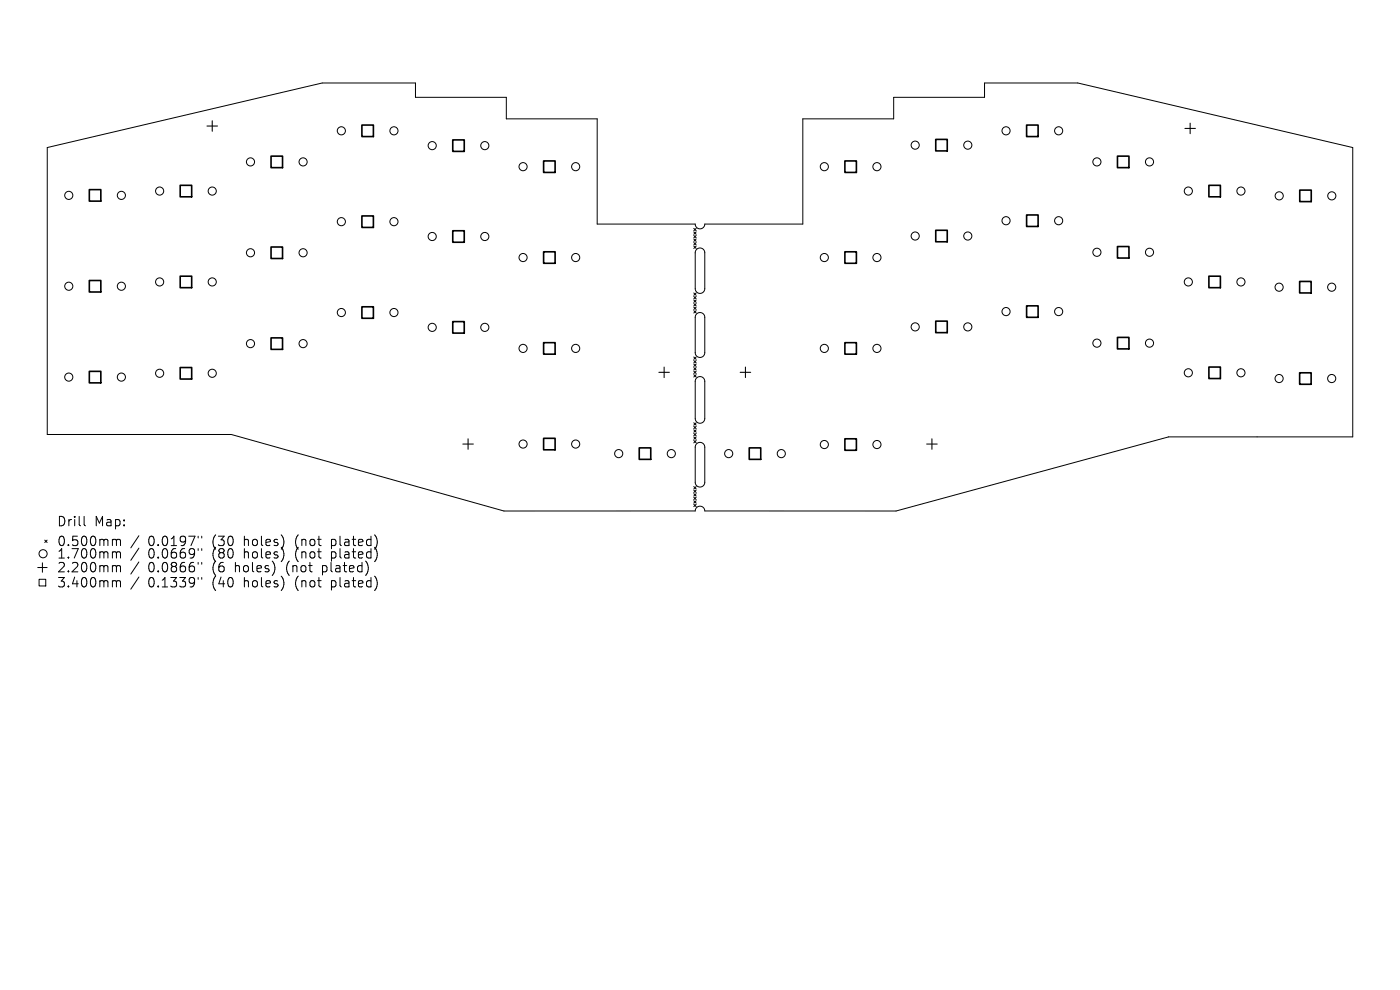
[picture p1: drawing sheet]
<svg xmlns="http://www.w3.org/2000/svg" width="297mm" height="210mm" viewBox="0 0 297 210" stroke-linecap="round" stroke-linejoin="round" font-family="sans-serif">
<defs><g id="words">
<g font-size="2.8">
<text x="12" y="111.9">Drill</text>
<text x="20" y="111.9">Map:</text>
<text x="12" y="116.1">0.500mm</text>
<text x="12" y="118.8">1.700mm</text>
<text x="31.4" y="116.1">0.0197&quot;</text>
<text x="31.4" y="118.8">0.0669&quot;</text>
<text x="45.2" y="116.1">(30</text>
<text x="45.2" y="118.8">(80</text>
<text x="52" y="116.1">holes)</text>
<text x="52" y="118.8">holes)</text>
<text x="63.1" y="116.1">(not</text>
<text x="63.1" y="118.8">(not</text>
<text x="70.9" y="116.1">plated)</text>
<text x="70.9" y="118.8">plated)</text>
<text x="12" y="121.7">2.200mm</text>
<text x="12" y="124.9">3.400mm</text>
<text x="31.4" y="121.7">0.0866&quot;</text>
<text x="31.4" y="124.9">0.1339&quot;</text>
<text x="45.2" y="121.7">(6</text>
<text x="45.2" y="124.9">(40</text>
<text x="50.1" y="121.7">holes)</text>
<text x="52" y="124.9">holes)</text>
<text x="61.2" y="121.7">(not</text>
<text x="63.1" y="124.9">(not</text>
<text x="69" y="121.7">plated)</text>
<text x="70.9" y="124.9">plated)</text>
</g>
</g></defs>
<g fill="none" stroke="#000" stroke-width=".21">
<path d="M10 31.3l58.4-13.7h19.7v3h19.3v4.6h19.3v22.3h20.8a1.01 1.01 0 0 0 1 1 1.01 1.01 0 0 0 1-1h20.8v-22.3h19.3v-4.6h19.3v-3h19.7l58.4 13.7v61.4h-39.1l-57.8 15.7h-40.6a1.01 1.01 0 0 0-1-1 1.01 1.01 0 0 0-1 1h-40.6l-57.8-16.2h-39.1zM147.2 48.4l.5 .6M147.2 49.2l.5 .5M147.2 49.9l.5 .6M147.2 50.7l.5 .5M147.2 51.4l.5 .6M147.2 52.2l.5 .5M147.7 48.4l-.5 .6M147.7 49.2l-.5 .5M147.7 49.9l-.5 .6M147.7 50.7l-.5 .5M147.7 51.4l-.5 .6"/>
<path d="M147.7 52.2l-.5 .5M147.8 52.9a1.01 1.01 0 0 1 1.1-.2 1.01 1.01 0 0 1 .6 .9v7.6a1.01 1.01 0 0 1-1 1 1.01 1.01 0 0 1-1-1v-7.6zM147.2 62.1l.5 .5M147.2 62.9l.5 .5M147.2 63.6l.5 .5M147.2 64.4l.5 .5M147.2 65.1l.5 .5M147.2 65.9l.5 .5M147.2 75.7l.5 .5M147.2 76.5l.5 .5M147.2 77.2l.5 .5M147.2 78l.5 .5"/>
<path d="M147.2 78.7l.5 .5M147.2 79.5l.5 .5M147.7 62.1l-.5 .5M147.7 62.9l-.5 .5M147.7 63.6l-.5 .5M147.7 64.4l-.5 .5M147.7 65.1l-.5 .5M147.7 65.9l-.5 .5M147.7 75.7l-.5 .5M147.7 76.5l-.5 .5M147.7 77.2l-.5 .5M147.7 78l-.5 .5"/>
<path d="M147.7 78.7l-.5 .5M147.7 79.5l-.5 .5M147.8 66.6a1.01 1.01 0 0 1 1.1-.2 1.01 1.01 0 0 1 .6 .9v7.5a1.01 1.01 0 0 1-1 1 1.01 1.01 0 0 1-1-1v-7.5zM147.2 89.7l.5 .5M147.2 90.4l.5 .5M147.2 91.2l.5 .5M147.2 91.9l.5 .5M147.2 92.7l.5 .5M147.2 93.4l.5 .5M147.7 89.7l-.5 .5M147.7 90.4l-.5 .5M147.7 91.2l-.5 .5"/>
<path d="M147.7 91.9l-.5 .5M147.7 92.7l-.5 .5M147.7 93.4l-.5 .5M147.8 80.2a1.01 1.01 0 0 1 1.1-.2 1.01 1.01 0 0 1 .6 .9v7.9a1.01 1.01 0 0 1-1 1 1.01 1.01 0 0 1-1-1v-7.9zM147.8 94.1a1.01 1.01 0 0 1 1.1-.2 1.01 1.01 0 0 1 .6 1v7.4a1.01 1.01 0 0 1-1 1 1.01 1.01 0 0 1-1-1v-7.4zM9 119.4v2M9.5 114.6l.5 .5M10 114.6l-.5 .5M17.8 109.5v1.8l.3 .2M24.1 114.4h.3l.3 .3M24.1 117l.5 .1 .1 .2M24.1 120h.3l.3 .3"/>
<path d="M24.7 114.7l.3-.3 .5 .1 .1 1.2M24.7 114.7v1M24.7 117.3v1.1M24.7 117.3l.3-.3 .5 .1 .1 1.3M29.5 113.6l-1.7 2.6M29.5 116.3l-1.7 2.6M29.5 119.2l-1.7 2.6M42 113.7v.4M42 116.4v.4M42 119.3v.4M42.8 113.7v.4M42.8 116.4v.4"/>
<path d="M42.8 119.3v.4M147.2 103.2l.5 .5M147.2 104l.5 .5M147.2 104.7l.5 .5M147.2 105.5l.5 .5M147.2 106.2l.5 .5M147.2 107l.5 .5M147.7 103.2l-.5 .5M147.7 104l-.5 .5M147.7 104.7l-.5 .5M147.7 105.5l-.5 .5M147.7 106.2l-.5 .5"/>
<path d="M147.7 107l-.5 .5M8 120.4h2M8.3 122.9h1.4v1.4h-1.4zM24.1 123.2l.5 .1 .1 .2M24.7 120.3v1M24.7 123.5v1M24.7 120.3l.3-.3 .5 .1 .1 1.2M24.7 123.5l.3-.3 .5 .1 .1 1.2M29.5 122.4l-1.7 2.6M42 122.5v.4M42.8 122.5v.4"/>
<circle cx="53.1" cy="34.3" r=".86"/>
<circle cx="64.3" cy="34.3" r=".86"/>
<circle cx="72.4" cy="27.7" r=".86"/>
<circle cx="83.6" cy="27.7" r=".86"/>
<circle cx="91.7" cy="30.9" r=".86"/>
<circle cx="102.8" cy="30.9" r=".86"/>
<circle cx="111" cy="35.4" r=".86"/>
<circle cx="122.1" cy="35.4" r=".86"/>
<circle cx="174.9" cy="35.4" r=".86"/>
<circle cx="186" cy="35.4" r=".86"/>
<circle cx="194.2" cy="30.8" r=".86"/>
<circle cx="205.3" cy="30.8" r=".86"/>
<circle cx="213.4" cy="27.7" r=".86"/>
<circle cx="224.6" cy="27.7" r=".86"/>
<circle cx="232.7" cy="34.3" r=".86"/>
<circle cx="243.9" cy="34.3" r=".86"/>
<circle cx="14.6" cy="41.4" r=".86"/>
<circle cx="25.7" cy="41.4" r=".86"/>
<circle cx="33.9" cy="59.8" r=".86"/>
<circle cx="33.9" cy="40.5" r=".86"/>
<circle cx="45" cy="59.8" r=".86"/>
<circle cx="45" cy="40.5" r=".86"/>
<circle cx="53.1" cy="53.6" r=".86"/>
<circle cx="64.3" cy="53.6" r=".86"/>
<circle cx="72.4" cy="47" r=".86"/>
<circle cx="83.6" cy="47" r=".86"/>
<circle cx="91.7" cy="50.2" r=".86"/>
<circle cx="102.8" cy="50.2" r=".86"/>
<circle cx="111" cy="54.6" r=".86"/>
<circle cx="122.1" cy="54.6" r=".86"/>
<circle cx="174.9" cy="54.6" r=".86"/>
<circle cx="186" cy="54.6" r=".86"/>
<circle cx="194.2" cy="50.1" r=".86"/>
<circle cx="205.3" cy="50.1" r=".86"/>
<circle cx="213.4" cy="46.8" r=".86"/>
<circle cx="224.6" cy="46.8" r=".86"/>
<circle cx="232.7" cy="53.5" r=".86"/>
<circle cx="243.9" cy="53.5" r=".86"/>
<circle cx="252.1" cy="59.8" r=".86"/>
<circle cx="252.1" cy="40.5" r=".86"/>
<circle cx="263.3" cy="59.8" r=".86"/>
<circle cx="263.3" cy="40.5" r=".86"/>
<circle cx="271.4" cy="41.5" r=".86"/>
<circle cx="282.5" cy="41.5" r=".86"/>
<circle cx="14.6" cy="60.7" r=".86"/>
<circle cx="14.6" cy="80" r=".86"/>
<circle cx="25.7" cy="60.7" r=".86"/>
<circle cx="25.7" cy="80" r=".86"/>
<circle cx="33.9" cy="79.2" r=".86"/>
<circle cx="45" cy="79.2" r=".86"/>
<circle cx="53.1" cy="72.9" r=".86"/>
<circle cx="64.3" cy="72.9" r=".86"/>
<circle cx="72.4" cy="66.3" r=".86"/>
<circle cx="83.6" cy="66.3" r=".86"/>
<circle cx="91.7" cy="69.4" r=".86"/>
<circle cx="102.8" cy="69.4" r=".86"/>
<circle cx="111" cy="73.9" r=".86"/>
<circle cx="122.1" cy="73.9" r=".86"/>
<circle cx="174.9" cy="73.9" r=".86"/>
<circle cx="186" cy="73.9" r=".86"/>
<circle cx="194.2" cy="69.3" r=".86"/>
<circle cx="205.3" cy="69.3" r=".86"/>
<circle cx="213.4" cy="66.1" r=".86"/>
<circle cx="224.6" cy="66.1" r=".86"/>
<circle cx="232.7" cy="72.8" r=".86"/>
<circle cx="243.9" cy="72.8" r=".86"/>
<circle cx="252.1" cy="79.1" r=".86"/>
<circle cx="263.3" cy="79.1" r=".86"/>
<circle cx="271.4" cy="60.9" r=".86"/>
<circle cx="282.5" cy="60.9" r=".86"/>
<circle cx="111" cy="94.2" r=".86"/>
<circle cx="122.1" cy="94.2" r=".86"/>
<circle cx="131.3" cy="96.2" r=".86"/>
<circle cx="142.4" cy="96.2" r=".86"/>
<circle cx="154.6" cy="96.2" r=".86"/>
<circle cx="165.7" cy="96.2" r=".86"/>
<circle cx="174.9" cy="94.3" r=".86"/>
<circle cx="186" cy="94.3" r=".86"/>
<circle cx="271.4" cy="80.3" r=".86"/>
<circle cx="282.5" cy="80.3" r=".86"/>
<circle cx="9.1" cy="117.5" r=".86"/>
</g>
<path d="M43.9 26.7h2.2M45 25.6v2.3M251.4 27.2h2.2M252.5 26.1v2.3M139.8 79h2.2M140.9 77.9v2.2M157 79h2.3M158.1 77.9v2.2M98.2 94.2h2.2M99.3 93.1v2.2M196.6 94.2h2.2M197.7 93.1v2.2" fill="none" stroke="#000" stroke-width=".22"/>
<g fill="none" stroke="#000" stroke-width=".34">
<path d="M38.2 39.3h2.5v2.5h-2.5zM57.5 33.1h2.4v2.5h-2.4zM76.8 26.5h2.4v2.5h-2.4zM96.1 29.7h2.4v2.4h-2.4zM115.3 34.1h2.5v2.5h-2.5zM179.2 34.1h2.5v2.5h-2.5zM198.5 29.6h2.5v2.4h-2.5zM217.8 26.5h2.4v2.5h-2.4zM237.1 33.1h2.4v2.5h-2.4zM256.5 39.3h2.4v2.5h-2.4zM19 40.2h2.4v2.5h-2.4zM19 59.5h2.4v2.4h-2.4z"/>
<path d="M38.2 58.6h2.5v2.4h-2.5zM57.5 52.4h2.4v2.4h-2.4zM76.8 45.8h2.4v2.4h-2.4zM96.1 48.9h2.4v2.5h-2.4zM115.3 53.4h2.5v2.5h-2.5zM179.2 53.4h2.5v2.5h-2.5zM198.5 48.8h2.5v2.5h-2.5zM217.8 45.6h2.4v2.4h-2.4zM237.1 52.3h2.4v2.4h-2.4zM256.5 58.6h2.4v2.4h-2.4zM275.7 59.7h2.5v2.4h-2.5zM275.7 40.3h2.5v2.5h-2.5z"/>
<path d="M19 78.8h2.4v2.4h-2.4zM38.2 78h2.5v2.4h-2.5zM57.5 71.7h2.4v2.4h-2.4zM76.8 65.1h2.4v2.4h-2.4zM96.1 68.2h2.4v2.5h-2.4zM115.3 72.7h2.5v2.4h-2.5zM179.2 72.7h2.5v2.4h-2.5zM198.5 68.1h2.5v2.5h-2.5zM217.8 64.9h2.4v2.4h-2.4zM237.1 71.6h2.4v2.4h-2.4zM256.5 77.9h2.4v2.4h-2.4zM275.7 79.1h2.5v2.4h-2.5z"/>
<path d="M115.3 93h2.5v2.4h-2.5zM135.6 95h2.5v2.4h-2.5zM158.9 95h2.5v2.4h-2.5zM179.2 93.1h2.5v2.4h-2.5z"/>
</g>
<use href="#words"/>
</svg>
